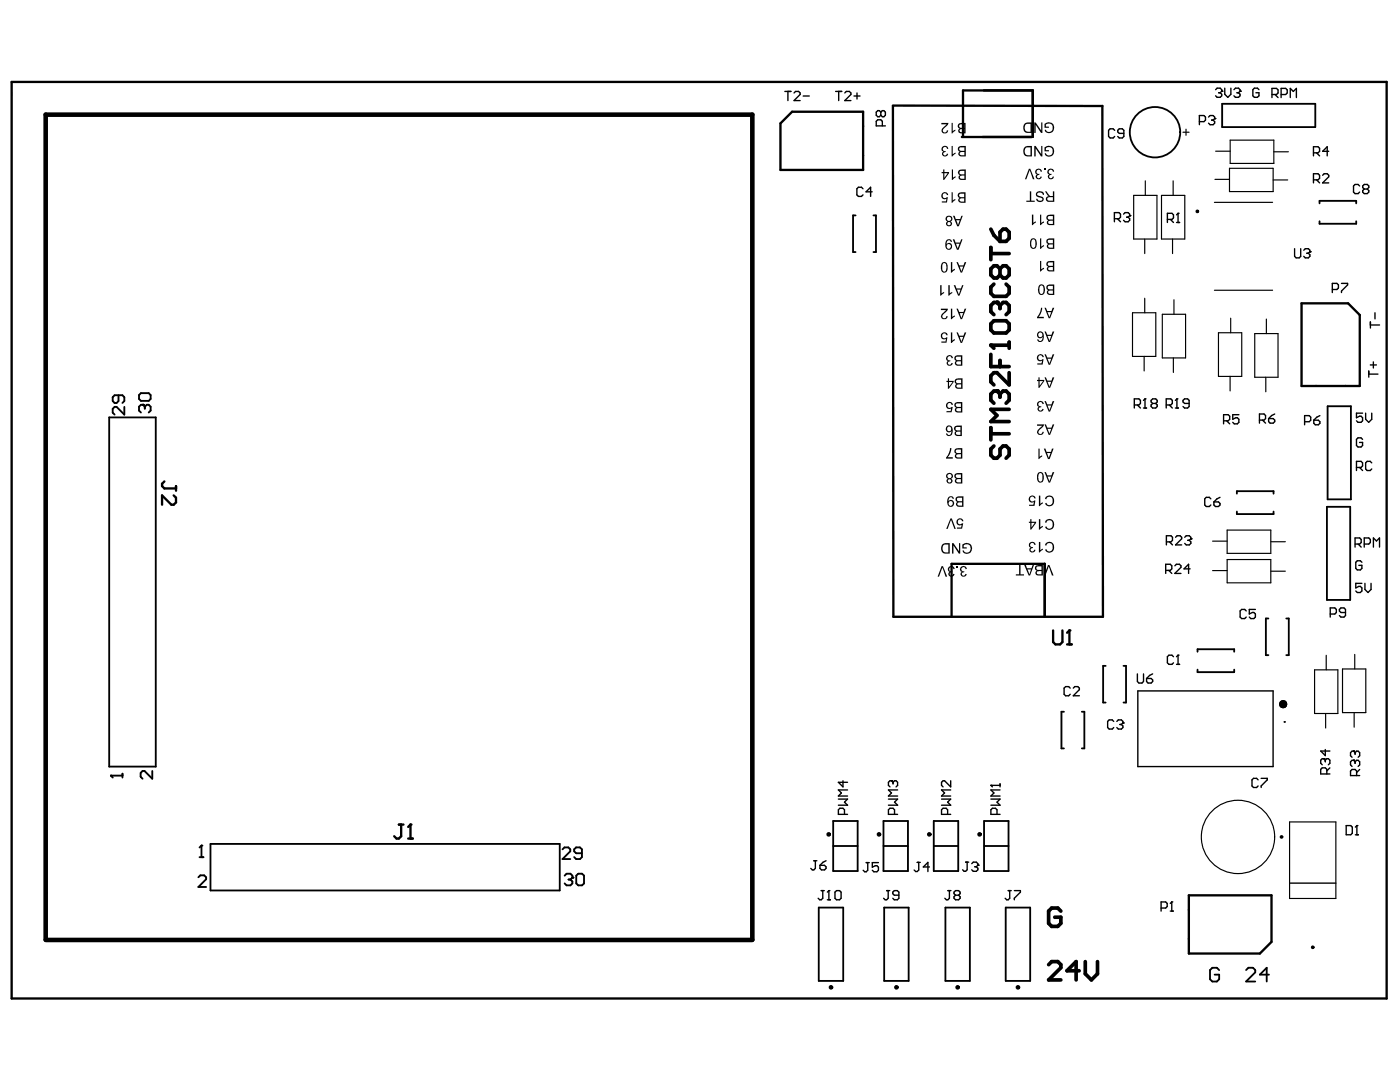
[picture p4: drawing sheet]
<svg xmlns="http://www.w3.org/2000/svg" width="279mm" height="216mm" viewBox="0 0 279 216" stroke-linecap="round" stroke-linejoin="round" font-family="sans-serif">
<g fill="none" stroke="#000" stroke-width=".46">
<path d="M2.3 16.3h274.4v182.9h-274.4zM155.8 24.6l2.3-2.3h14.2v11.6h-16.5zM178.2 21.1l41.8 .1M178.2 21.1l.1 102h41.8l-.1-102M192 27.3h13.9M192.2 27.3v-9.3h13.9v9.3M259.8 60.5h9.2l2.4 2.4v14.1h-11.6zM32.8 96.1l-.5 .4v.5l.5 .5h2.3M34.7 98.9l.4 .4v.9l-.4 .5h-.5l-1.9-1.8v1.8M35.1 97v.9M189.9 123v-10.5h18.6v10.5M210.2 125.8v2.3l.4 .5h1l.4-.5v-2.3"/>
<path d="M213 128.6h.9M213 126.3l.4-.5v2.8M9.3 178.2h.1M79.6 164.5h.9M80.1 164.5v2.4l-.5 .4h-.5l-.4-.4M81.5 167.3h.9M81.5 165l.4-.5v2.8M237.3 178.7h16.5v9.2l-2.4 2.4h-14.1zM44.3 187.5l.3 .2"/>
<circle cx="165.4" cy="166.5" r=".23"/>
<circle cx="175.4" cy="166.5" r=".23"/>
<circle cx="185.5" cy="166.5" r=".23"/>
<circle cx="195.5" cy="166.5" r=".23"/>
<circle cx="165.8" cy="197" r=".23"/>
<circle cx="178.9" cy="197" r=".23"/>
<circle cx="191.1" cy="197" r=".23"/>
<circle cx="203.2" cy="197" r=".23"/>
</g>
<g fill="none" stroke="#000" stroke-width=".23">
<path d="M2.3 18.3v.7M226.2 39h4.7v8.7h-4.7zM228.6 36.1v2.9M231.8 39h4.6v8.7h-4.6zM234.1 36.1v2.9M236.1 26.4h1.2M236.7 25.8v1.2M242.5 35.8h2.9M242.6 30.2h2.9M245.4 33.6h8.7v4.6h-8.7zM245.5 28h8.7v4.6h-8.7zM254.1 35.9h2.9"/>
<path d="M254.2 30.3h2.9M228.5 47.7v2.9M228.5 59.5v2.9M234 47.7v2.9M234.3 59.8v2.9M242.4 57.9h11.6M242.4 40.4h11.6M226 62.4h4.7v8.7h-4.7zM228.3 71.1v2.9M232 62.7h4.6v8.7h-4.6zM234.2 71.4v2.9M243.2 66.4h4.6v8.7h-4.6z"/>
<path d="M245.5 75.1v2.9M245.6 63.5v2.9M250.4 66.6h4.7v8.7h-4.7zM252.6 75.3v2.9M252.7 63.7v2.9M242 108h2.9M242 113.9h2.9M244.9 105.8h8.7v4.6h-8.7zM244.9 111.6h8.7v4.7h-8.7zM253.6 108.1h2.9M253.6 114h2.9M262.4 133.7h4.6v8.7h-4.6z"/>
<path d="M264.7 130.8v2.9M267.9 133.5h4.7v8.7h-4.7zM270.4 130.6v2.9M264.6 142.4v2.9M270.3 142.2v2.9M257.4 164h9.2v15.3h-9.2z"/>
<circle cx="247.1" cy="167" r="7.3"/>
</g>
<g fill="none" stroke="#000" stroke-width=".37">
<path d="M243.9 20.7h18.6v4.7h-18.6zM170.7 43h-.5v7.3h.5M174.3 43h.5v7.3h-.5M263.3 40.6v-.5h7.4v.5M263.3 44.1v.6h7.4v-.6M23.7 78.9v1.1l-.4 .4h-.4l-.4-.4v-.8l.4-.3h1.5l.4 .3v.8l-.4 .4M27.7 78.8l.4-.4h1.6l.4 .4v.8l-.4 .4h-1.6l-.4-.4zM21.8 83.3h9.3v69.7h-9.3zM24.8 81.2v1.5l-1.5-1.5h-.4l-.4 .4v.7l.4 .4M28.9 81.2l-.4-.4h-.4l-.4 .4v.7l.4 .4M28.9 81.2l.4-.4h.4l.4 .4v.7l-.4 .4M28.9 81.2v.3"/>
<path d="M246.8 98.5v-.5h7.4v.5M265 81.1h4.6v18.5h-4.6zM246.8 102.1v.5h7.4v-.5M264.8 101.1h4.7v18.6h-4.7zM220.7 132.9h-.5v7.3h.5M224.2 132.9h.5v7.3h-.5M239 130.1v-.6h7.3v.6M239 133.6v.5h7.3v-.5M253.1 123.4h-.5v7.3h.5M256.7 123.4h.5v7.3h-.5M24.4 154.4v.8M24.4 154.8h-2.3l.4 .4"/>
<path d="M30.4 153.8v1.6l-1.6-1.6h-.3l-.4 .4v.8l.4 .4M212.3 142h-.5v7.3h.5M215.9 142h.5v7.3h-.5M39.6 175.1l.4-.4h.8l.3 .4v.3l-1.5 1.6h1.5M39.8 171h.8M39.8 169.1l.4-.4v2.3M42 168.4h69.7v9.3h-69.7zM112.3 169.5l.4-.4h.7l.4 .4v.4l-1.5 1.5h1.5M112.7 174.7l.4-.4h.7l.4 .4v.4l-.4 .4M113.5 175.5h.3M113.8 175.5l.4 .4v.4l-.4 .4h-.7l-.4-.4M115 174.7l.4-.4h.8l.4 .4v1.6l-.4 .4h-.8l-.4-.4z"/>
<path d="M116.1 170.3h-1.1l-.4-.4v-.4l.4-.4h.7l.4 .4v1.5l-.4 .4h-.7l-.4-.4M166.3 163.8h4.9v10h-4.9zM166.3 168.8h4.9M176.3 163.8h4.9v10h-4.9zM176.3 168.8h4.9M186.4 163.8h4.8v10h-4.8zM186.4 168.8h4.8M196.4 163.8h4.9v10h-4.9zM196.4 168.8h4.9M163.4 181.1h4.9v14.6h-4.9zM176.5 181.1h4.8v14.6h-4.8zM188.7 181.1h4.9v14.6h-4.9z"/>
<path d="M200.7 181.1h4.9v14.6h-4.9zM243.3 193.6l-.4-.5h-1l-.4 .5v1.8l.4 .5h1l.4-.5v-.9h-.9M248.7 193.6l.4-.5h1l.4 .5v.4l-1.8 1.8h1.8M253.3 194.5h-1.9l1.4-1.4v2.7"/>
<circle cx="230.5" cy="26.4" r="5"/>
<circle cx="239" cy="42.2" r=".18"/>
<circle cx="255.8" cy="167" r=".18"/>
<circle cx="262" cy="189" r=".18"/>
</g>
<path d="M227.1 137.9h27v15.1h-27z" fill="none" stroke="#000" stroke-width=".28"/>
<g fill="none" stroke="#000" stroke-width=".27">
<path d="M156.6 18.2h1.3M157.2 18.2v1.9M158.5 18.5l.3-.3h.6l.3 .3v.4l-1.2 1.2h1.2M160.3 19.2h1.2M166.8 18.2h1.2M167.4 18.2v1.9M168.6 18.5l.3-.3h.6l.3 .3v.4l-1.2 1.2h1.2M170.4 19.2h1.2M171 18.5v1.3M242.6 17.9l.3-.3h.6l.3 .3v.3M243.2 18.5h.3M243.5 18.5l.3 .3v.3l-.3 .3h-.6l-.3-.3"/>
<path d="M243.8 18.2h.1M243.8 18.2l-.3 .3M244.4 17.6v1.2l.6 .6 .6-.6v-1.2M246.3 17.9l.3-.3h.6l.3 .3v.3M246.9 18.5h.3M247.2 18.5l.3 .3v.3l-.3 .3h-.6l-.3-.3M247.5 18.2h.1M247.5 18.2l-.3 .3M251.3 17.9l-.4-.3h-.6l-.3 .3v1.2l.3 .3h.6l.4-.3v-.6h-.7M253.8 18.9h1l.3-.3v-.7l-.3-.3h-1v1.9M254.5 18.9l.6 .6M255.7 18.9h.9l.3-.3v-.7l-.3-.3h-.9v1.9"/>
<path d="M257.5 19.5v-1.9l.6 .6 .6-.6v1.9M172.2 37.7l-.3-.3h-.6l-.3 .3v1.2l.3 .3h.6l.3-.3M174.1 38.3h-1.3l1-.9v1.8M175.8 22.4l-.3-.3h-.3l-.3 .3v.6l.3 .3h.3l.3-.3M175.8 22.4l.3-.3h.3l.3 .3v.6l-.3 .3h-.3l-.3-.3M175.8 22.4v.6M176.1 25.1v-.9l-.3-.3h-.6l-.3 .3v.9h1.8M222.5 26l-.3-.3h-.7l-.3 .3v1.2l.3 .3h.7l.3-.3M224.3 26.6h-.9l-.3-.3v-.3l.3-.3h.6l.3 .3v1.2l-.3 .3h-.6l-.3-.3M239.4 24.3h.9l.3-.3v-.6l-.3-.3h-.9v1.8M241.2 23.4l.3-.3h.6l.3 .3v.3M241.8 24h.3"/>
<path d="M242.1 24l.3 .3v.3l-.3 .3h-.6l-.3-.3M242.4 23.7h.1M242.4 23.7l-.3 .3M262.1 30.5h.9l.3-.3v-.6l-.3-.3h-.9v1.8M262.1 35.9h.9l.3-.3v-.6l-.3-.3h-.9v1.8M262.7 30.5l.6 .6M262.7 35.9l.6 .6M264 35l.3-.3h.6l.3 .3v.3l-1.2 1.2h1.2M265.2 30.2h-1.2l.9-.9v1.8M271.3 37.1l-.3-.3h-.6l-.3 .3v1.2l.3 .3h.6l.3-.3M272.3 37.7l-.3-.3v-.3l.3-.3h.6l.3 .3v.3l-.3 .3M272.3 37.7l-.3 .3v.3l.3 .3h.6l.3-.3v-.3l-.3-.3"/>
<path d="M272.3 37.7h.6M222.4 43.6h.9l.3-.3v-.6l-.3-.3h-.9v1.9M223 43.6l.6 .7M224.2 42.7l.3-.3h.6l.3 .3v.3M224.8 43.3h.3M225.1 43.3l.3 .3v.3l-.3 .4h-.6l-.3-.4M225.4 43h.1M225.4 43l-.3 .3M233 43.8h.9l.3-.3v-.6l-.3-.3h-.9v1.8M233.6 43.8l.6 .6M234.8 44.4h.6M235.1 42.6h.1"/>
<path d="M235.1 42.6l-.3 .3M235.1 42.6v1.8M258.4 49.6v1.5l.3 .4h.6l.3-.4v-1.5M260.2 49.9l.3-.3h.6l.3 .3v.3M260.8 50.5h.3M261.1 50.5l.3 .3v.3l-.3 .4h-.6l-.3-.4M261.4 50.2h.1M261.4 50.2l-.3 .3M265.9 57.8h.9l.3-.3v-.6l-.3-.4h-.9v1.9M267.7 56.5h1.2v.4l-1.2 1.2v.3M228.5 79.6h.1M228.5 79.6l-.3 .3"/>
<path d="M228.5 79.6v1.8M234.9 79.6h.1M234.9 79.6l-.3 .3M234.9 79.6v1.8M273.2 74v1.3M273.2 74.6h1.8M273.5 72.8h1.2M273.5 64.2v1.3M273.5 64.8h1.8M274.1 72.2v1.2M274.4 62.4v1.2M226.4 80.8h.9l.3-.3v-.6l-.3-.3h-.9v1.8"/>
<path d="M227 80.8l.6 .6M228.2 81.4h.6M230 80.5l-.3-.3v-.3l.3-.3h.6l.4 .3v.3l-.4 .3M230 80.5l-.3 .3v.3l.3 .3h.6l.4-.3v-.3l-.4-.3M230 80.5h.6M232.7 80.8h1l.3-.3v-.6l-.3-.3h-1v1.8M233.4 80.8l.6 .6M234.6 81.4h.6M237.3 80.5h-.9l-.3-.3v-.3l.3-.3h.6l.3 .3v1.2l-.3 .3h-.6l-.3-.3M241.6 99.5l-.3-.3h-.6l-.3 .3v1.3l.3 .3h.6l.3-.3M243.5 99.2l-.6 .3-.6 .7M244.2 84h.9l.3-.3v-.6l-.3-.4h-.9v1.9"/>
<path d="M244.8 84l.6 .6M247.2 82.7h-1.2v1l.6-.3h.3l.3 .3v.6l-.3 .3h-.6l-.3-.3M251.3 83.8h1l.3-.3v-.6l-.3-.3h-1v1.8M252 83.8l.6 .6M253.2 83.5h.9l.3 .3v.3l-.3 .3h-.6l-.3-.3zM254.4 82.6l-.6 .3-.6 .6M260.4 84.2h.9l.3-.4v-.6l-.3-.3h-.9v1.9M262.2 83.8h.9l.3 .4v.3l-.3 .3h-.6l-.3-.3zM263.4 82.9l-.6 .3-.6 .6M270.7 93.3h.9l.3-.3v-.6l-.3-.3h-.9v1.8M271.3 93.3l.6 .6M271.9 82.4h-1.2v1l.6-.3h.3l.3 .3v.6l-.3 .3h-.6l-.3-.3"/>
<path d="M271.9 87.7l-.3-.3h-.6l-.3 .3v1.2l.3 .3h.6l.3-.3v-.6h-.6M272.5 82.4v1.3l.7 .6 .6-.6v-1.3M273.8 92.4l-.3-.3h-.7l-.3 .3v1.2l.3 .3h.7l.3-.3M232.6 113.8h1l.3-.3v-.6l-.3-.3h-1v1.8M232.8 108.1h.9l.3-.3v-.6l-.3-.3h-.9v1.8M233.2 113.8l.7 .6M233.4 108.1l.6 .6M234.5 112.9l.3-.3h.6l.3 .3v.3l-1.2 1.2h1.2M234.6 107.2l.3-.3h.6l.3 .3v.3l-1.2 1.2h1.2M236.4 107.2l.3-.3h.6l.4 .3v.3M237 107.8h.3M237.3 107.8l.4 .3v.3l-.4 .3h-.6l-.3-.3"/>
<path d="M237.5 113.5h-1.2l.9-.9v1.8M237.7 107.5h.1M237.7 107.5l-.4 .3M242.3 100.2h.9l.3 .3v.3l-.3 .3h-.6l-.3-.3zM270.4 108.6h.9l.4-.3v-.7l-.4-.3h-.9v1.9M271 108.6l.7 .6M271.8 116.4h-1.2v.9l.9-.3 .3 .3v.6l-.3 .3h-.6l-.3-.3M271.8 112.2l-.3-.3h-.6l-.3 .3v1.2l.3 .3h.6l.3-.3v-.6h-.6M272.3 108.6h.9l.3-.3v-.7l-.3-.3h-.9v1.9M272.4 116.4v1.2l.6 .6 .6-.6v-1.2M274.1 109.2v-1.9l.6 .7 .6-.7v1.9M213.6 137.3l-.3-.3h-.6l-.3 .3v1.2l.3 .3h.6l.3-.3"/>
<path d="M214.2 137.3l.3-.3h.6l.3 .3v.3l-1.2 1.2h1.2M227 134.5v1.5l.3 .3h.6l.3-.3v-1.5M228.8 135.4h.9l.3 .3v.3l-.3 .3h-.6l-.3-.3zM230 134.5l-.6 .3-.6 .6M234.2 131l-.3-.3h-.6l-.3 .3v1.3l.3 .3h.6l.3-.3M234.8 132.6h.6M235.1 130.7h.1M235.1 130.7v1.9M235.1 130.7l-.3 .3M248.7 121.9l-.3-.3h-.6l-.3 .3v1.2l.3 .3h.6l.3-.3M250.5 121.6h-1.2v.9l.6-.3h.3l.3 .3v.6l-.3 .3h-.6l-.3-.3M265.5 122.5h.9l.3-.3v-.6l-.3-.3h-.9v1.8"/>
<path d="M268.5 122.2h-.9l-.3-.3v-.3l.3-.3h.6l.3 .3v1.2l-.3 .3h-.6l-.3-.3M167.3 159.5h1.8l-.6 .6 .6 .6h-1.8M168.2 155.8v1.2l-.9-.9h1.8M169.1 157.6h-1.8l.6 .6-.6 .6h1.8M177.3 159.5h1.8l-.6 .6 .6 .6h-1.8M177.9 155.8h.1M177.9 155.8h-.3l-.3 .3v.6l.3 .3M177.9 155.8l.3 .3M178.2 156.1l.3-.3h.3l.3 .3v.6l-.3 .3M178.2 156.1v.3M179.1 157.6h-1.8l.6 .6-.6 .6h1.8M187.9 159.5h1.8l-.6 .6 .6 .6h-1.8"/>
<path d="M189.7 157.6h-1.8l.6 .6-.6 .6h1.8M189.7 155.8v1.2l-1.2-1.2h-.3l-.3 .3v.6l.3 .3M197.8 156.7h.1M197.8 159.5h1.8l-.6 .6 .6 .6h-1.8M197.8 156.7h1.8M197.8 156.7l.3 .3M199.6 157.6h-1.8l.6 .6-.6 .6h1.8M199.6 156.4v.6M222.3 144l-.3-.4h-.6l-.3 .4v1.2l.3 .3h.6l.3-.3M222.9 144l.3-.4h.6l.3 .4v.3M223.5 144.6h.3M223.8 144.6l.3 .3v.3l-.3 .3h-.6l-.3-.3"/>
<path d="M224.1 144.3h.1M224.1 144.3l-.3 .3M251.1 155.6l-.3-.3h-.6l-.3 .3v1.2l.3 .3h.6l.3-.3M251.7 155.3h1.2v.3l-1.2 1.2v.3M264.2 151.4h.1M264.2 151.4h-.3l-.3 .3v.6l.3 .3M264.2 151.4l.3 .3M264.5 151.7l.3-.3h.3l.3 .3v.6l-.3 .3M264.5 149.6v1.2l-.9-.9h1.8M264.5 151.7v.3M264.8 154.4v-.9l-.3-.3h-.6l-.3 .3v.9h1.8M265.4 153.2l-.6 .6"/>
<path d="M270.1 151.7h.1M270.1 149.9h.1M270.1 149.9h-.3l-.3 .3v.6l.3 .3M270.1 151.7h-.3l-.3 .3v.6l.3 .3M270.1 151.7l.3 .3M270.1 149.9l.3 .3M270.4 150.2v.3M270.4 152v.3M270.4 150.2l.3-.3h.3l.4 .3v.6l-.4 .3M270.4 152l.3-.3h.3l.4 .3v.6l-.4 .3M270.7 154.8v-1l-.3-.3h-.6l-.3 .3v1h1.9M271.4 153.5l-.7 .6"/>
<path d="M162.4 171.8h.6M162.7 171.8v1.5l-.3 .3h-.3l-.3-.3M163.6 172.7h1l.3 .3v.3l-.3 .3h-.7l-.3-.3zM163.9 177.7h.6M164.2 177.7v1.5l-.3 .3h-.3l-.3-.3M164.9 171.8l-.7 .3-.6 .6M165.1 179.5h.6M165.4 177.7h.1M165.4 177.7v1.8M165.4 177.7l-.3 .3M166.6 178l.3-.3h.7l.3 .3v1.2l-.3 .3h-.7l-.3-.3zM168.5 162.5v-.9l-.3-.3h-.6l-.3 .3v.9h1.8"/>
<path d="M172.9 172.1h.6M173.2 172.1v1.5l-.3 .4h-.3l-.3-.4M175.3 172.1h-1.2v.9l.6-.3h.3l.3 .3v.6l-.3 .4h-.6l-.3-.4M177 177.7h.6M177.3 177.7v1.5l-.3 .3h-.4l-.3-.3M178.5 162.5v-.9l-.3-.3h-.6l-.3 .3v.9h1.8M179.4 178.6h-.9l-.3-.3v-.3l.3-.3h.6l.3 .3v1.2l-.3 .3h-.6l-.3-.3M183 172.1h.7M183.4 172.1v1.5l-.4 .3h-.3l-.3-.3M185.5 173h-1.2l.9-.9v1.8M189.1 162.5v-.9l-.3-.3h-.6l-.3 .3v.9h1.8M189.2 177.7h.6"/>
<path d="M189.5 177.7v1.5l-.3 .3h-.3l-.3-.3M190.7 178.6l-.3-.3v-.3l.3-.3h.6l.3 .3v.3l-.3 .3M190.7 178.6l-.3 .3v.3l.3 .3h.6l.3-.3v-.3l-.3-.3M190.7 178.6h.6M192.7 172h.6M193 172v1.6l-.3 .3h-.3l-.3-.3M193.9 172.3l.3-.3h.6l.4 .3v.3M194.5 172.9h.3M194.8 172.9l.4 .4v.3l-.4 .3h-.6l-.3-.3M195.2 172.6h.1M195.2 172.6l-.4 .3M199 162.5v-.9l-.3-.3h-.6l-.3 .3v.9h1.8"/>
<path d="M201.2 177.7h.6M201.5 177.7v1.5l-.3 .3h-.3l-.3-.3M202.4 177.7h1.2v.3l-1.2 1.2v.3M233.9 180h.1M233.9 180l-.4 .3M233.9 180v1.8M257.4 176.2h9.2M268.7 164.7h.9l.3 .3v1.3l-.3 .3h-.9zM270.5 166.6h.6M270.8 164.7h.1M270.8 164.7v1.9M270.8 164.7l-.3 .3"/>
<path d="M231.7 181.2h.9l.3-.3v-.6l-.3-.3h-.9v1.8M233.5 181.8h.7"/>
</g>
<path d="M9.1 187.5v-164.6h141v164.6M9.1 187.6h141" fill="none" stroke="#000" stroke-width=".91"/>
<g fill="#000">
<path d="M187.9 24.5h1.4l-.2 .5-.5 .5a.5 .5 0 0 0-.4 .4 .5 .5 0 0 0 .4 .5l.3-.1 .1-.3h.2v.2a.68 .68 0 0 1-1.1 .3 .68 .68 0 0 1 .3-1.2l.5-.5h-1zM188 29.4l.3-.3h.5l.5 .5-.3 .1a.41 .41 0 0 0-.5-.4 .41 .41 0 0 0-.3 .6 .41 .41 0 0 0 .5 .2v.2a.36 .36 0 0 0-.4 .3 .36 .36 0 0 0 .3 .4 .36 .36 0 0 0 .4-.3l.2 .1a.58 .58 0 0 1-.8 .4 .58 .58 0 0 1-.1-1 .56 .56 0 0 1-.3-.8zM189.9 24.5h.2v1.7l.6-.3v.2l-.6 .5h-.2zM189.9 29.1h.2v1.7l.6-.3v.2l-.6 .5h-.2zM189.9 38.4h.2v1.6l.6-.3v.2l-.6 .6h-.2zM190 33.8h.2v1.6l.5-.2v.2l-.6 .5h-.1zM205.3 33.7h.3l.9 2.1h-.4l-.6-1.9-.7 1.9h-.3zM206.4 24.4h.3l1.1 1.7v-1.7h.2v2.1h-.2l-1.1-1.6v1.6h-.3zM206.4 29.1h.3l1.1 1.7v-1.7h.2v2.1h-.2l-1.1-1.6v1.6h-.3zM206.7 33.9l.3-.2a.65 .65 0 0 1 .9 .5h-.2a.39 .39 0 0 0-.5-.3 .39 .39 0 0 0-.3 .5 .39 .39 0 0 0 .5 .3v.2a.35 .35 0 0 0-.4 .2 .35 .35 0 0 0 .3 .5 .35 .35 0 0 0 .4-.4l.2 .1a.57 .57 0 0 1-.8 .4 .57 .57 0 0 1-.1-.9 .57 .57 0 0 1-.3-.9zM208.3 33.7h.3v.3h-.3zM208.5 24.7l.9-.3a1.06 1.06 0 0 1 .9 1.6 1.06 1.06 0 0 1-1.8 0l.2-.1 .4 .4h.5l.4-.3 .1-.4a.8 .8 0 0 0-.4-.9 .8 .8 0 0 0-1 .2v.4h.6v.2h-.8z"/>
<path d="M208.5 29.4l.9-.3a1.06 1.06 0 0 1 .9 1.5 1.06 1.06 0 0 1-1.8 .1l.2-.1 .4 .4h.5l.4-.3 .1-.4a.8 .8 0 0 0-.4-.9 .8 .8 0 0 0-1 .1v.5h.6v.2h-.8zM209.1 34l.5-.3a.63 .63 0 0 1 .8 .5h-.3a.42 .42 0 0 0-.5-.3 .42 .42 0 0 0-.3 .5 .42 .42 0 0 0 .6 .3l-.1 .2a.36 .36 0 0 0-.4 .2 .36 .36 0 0 0 .3 .5 .36 .36 0 0 0 .4-.4l.3 .1a.58 .58 0 0 1-.9 .5 .58 .58 0 0 1-.1-1 .53 .53 0 0 1-.3-.8zM187.6 56.9h.3v1.6l.5-.2v.2l-.6 .5h-.2zM188 38.6l.2-.1a.64 .64 0 0 1 1 .4h-.2a.45 .45 0 0 0-.7-.2 .45 .45 0 0 0-.1 .7 .45 .45 0 0 0 .7-.1h.3l-.2 1.1h-1v-.2h.8l.1-.6a.68 .68 0 0 1-.9-.1 .68 .68 0 0 1 0-.9zM189.3 56.9h.2v1.6l.6-.2v.2l-.7 .5h-.1zM189.8 52.3h.3v1.6l.5-.2v.2l-.6 .5h-.2zM205.5 38.2h.3v1.8h.7v.3h-1.7v-.3h.7zM205.9 42.8h.3v1.7l.5-.3v.2l-.6 .5h-.2zM206.9 38.4a.86 .86 0 0 1 .9-.2 .86 .86 0 0 1 .6 .7h-.3a.62 .62 0 0 0-.5-.5 .62 .62 0 0 0-.6 .4l.2 .3 .9 .2a.63 .63 0 0 1 0 .9 .63 .63 0 0 1-.9 .1l-.3-.2-.1-.3 .3-.1a.47 .47 0 0 0 .4 .4 .47 .47 0 0 0 .5-.5l-1-.4a.54 .54 0 0 1-.1-.8zM207.6 52.1h.2v1.6l.6-.3v.3l-.6 .5h-.2zM207.6 42.8h.2v1.7l.6-.3v.2l-.6 .5h-.2zM207.6 47.6h.2v1.6l.6-.3v.2l-.6 .6h-.2z"/>
<path d="M187.9 66.6l.3-.3h.3a.56 .56 0 0 1 .6 .6h-.3a.46 .46 0 0 0-.5-.3 .46 .46 0 0 0-.3 .5 .46 .46 0 0 0 .4 .4l.7-.2-.2 1.1h-1v-.3h.8l.1-.5-.5 .1-.4-.2-.1-.2zM187.8 61.6h1.4l-.2 .4-.7 .7a.4 .4 0 0 0-.1 .7 .4 .4 0 0 0 .6-.3h.3v.1l-.4 .5a.66 .66 0 0 1-.9-.4 .66 .66 0 0 1 .4-.9l.6-.5h-1zM188.9 71.1l.4-.2h.3a.56 .56 0 0 1 .6 .5l-.3 .1a.41 .41 0 0 0-.5-.4 .41 .41 0 0 0-.3 .5 .41 .41 0 0 0 .6 .3l-.1 .2a.37 .37 0 0 0-.4 .3 .37 .37 0 0 0 .3 .4 .37 .37 0 0 0 .4-.4l.2 .1a.58 .58 0 0 1-.8 .5 .58 .58 0 0 1-.1-1 .52 .52 0 0 1-.3-.9zM189.8 61.6h.3v1.6l.5-.3v.3l-.6 .5h-.2zM189.8 66.3h.3v1.7l.5-.3v.2l-.6 .5h-.2zM207.8 61.4h.2l-.1 .8-.6 1h1v.3h-1.3v-.3l.6-.9zM207.1 70.9l.6-.2a.56 .56 0 0 1 .6 .6h-.3a.46 .46 0 0 0-.8-.2 .46 .46 0 0 0 .3 .8l.8-.2-.2 1h-1.1v-.2h.8l.2-.5-.5 .1-.4-.2-.2-.5zM189.6 89.4h.3l-.2 .9-.6 .9h1v.3h-1.3v-.2l.6-.9zM189 80.4h.1a.68 .68 0 0 1 1.1 .4h-.3a.46 .46 0 0 0-.6-.3 .46 .46 0 0 0-.3 .6 .46 .46 0 0 0 .6 .3l.5-.2-.2 1.1h-1v-.3h.8l.1-.5-.5 .1-.4-.3-.1-.5zM207.2 89.5h.3v1.6l.5-.2v.2l-.6 .5h-.2zM207.3 98.9h.3v1.6l.5-.3v.3l-.6 .5h-.2zM207 84.7h1.4l-.2 .4-.8 .7a.4 .4 0 0 0 0 .7 .4 .4 0 0 0 .6-.3h.3v.1a.66 .66 0 0 1-1.1 .3 .66 .66 0 0 1 .2-1.1l.6-.5h-1z"/>
<path d="M207.1 80.2l.3-.2h.5l.4 .5-.3 .1a.41 .41 0 0 0-.4-.4 .41 .41 0 0 0-.4 .6 .41 .41 0 0 0 .6 .2v.2a.36 .36 0 0 0-.5 .3 .36 .36 0 0 0 .4 .4l.3-.3 .3 .1a.58 .58 0 0 1-.9 .4 .58 .58 0 0 1-.1-.9 .53 .53 0 0 1-.4-.4 .53 .53 0 0 1 .2-.6zM187.9 113h.3l.8 2.1h-.3l-.6-1.9-.7 1.9h-.3zM189.7 103.5h.3l.7 2h-.2l-.7-1.8-.7 1.8h-.3zM189.3 113.2l.2-.2a.65 .65 0 0 1 1 .5h-.3a.39 .39 0 0 0-.4-.3 .39 .39 0 0 0-.3 .5 .39 .39 0 0 0 .5 .2v.3a.35 .35 0 0 0-.5 .2 .35 .35 0 0 0 .3 .5 .35 .35 0 0 0 .4-.4l.3 .1a.57 .57 0 0 1-.9 .4 .57 .57 0 0 1-.1-.9 .57 .57 0 0 1-.2-.9zM190 108.4h.3l1.1 1.6v-1.6h.2v2.1h-.2l-1.1-1.7v1.7h-.3zM190.9 113h.3v.3h-.3zM191 103.7l.2-.2a.68 .68 0 0 1 1.1 .5h-.3a.45 .45 0 0 0-.7-.2 .45 .45 0 0 0 0 .7 .45 .45 0 0 0 .7-.1h.2l-.2 1.1h-1v-.2h.8l.1-.6a.68 .68 0 0 1-.9-.1 .68 .68 0 0 1 0-.9zM191.8 113.2l.3-.2a.63 .63 0 0 1 .9 .5h-.3a.42 .42 0 0 0-.5-.3 .42 .42 0 0 0-.3 .5 .42 .42 0 0 0 .6 .2l-.1 .3a.36 .36 0 0 0-.5 .2 .36 .36 0 0 0 .4 .5 .36 .36 0 0 0 .4-.4l.2 .1a.58 .58 0 0 1-.8 .5 .58 .58 0 0 1-.1-1 .52 .52 0 0 1-.4-.4 .52 .52 0 0 1 .2-.5zM192 108.7l.6-.3h.5a1.05 1.05 0 0 1 .8 1.5 1.05 1.05 0 0 1-1.8 .1v-.1l.2-.1 .4 .4h.6l.4-.4v-.4a.79 .79 0 0 0-.5-.8 .79 .79 0 0 0-.9 .2v.4h.6v.2h-.9zM203.4 112.7h.3v1.9h.7v.2h-1.7v-.2h.7zM205.5 99.1l.4-.2h.4l.4 .5-.3 .1a.47 .47 0 0 0-.6-.3 .47 .47 0 0 0-.3 .6 .47 .47 0 0 0 .7 .3l.2-.2h.2l-.1 1h-1.1v-.2h.8l.2-.5-.6 .1-.4-.2-.1-.6zM205.5 108.3l.4-.2h.4l.4 .5-.3 .1a.41 .41 0 0 0-.5-.4 .41 .41 0 0 0-.3 .6 .41 .41 0 0 0 .6 .2l-.1 .3a.36 .36 0 0 0-.4 .3 .36 .36 0 0 0 .3 .4 .36 .36 0 0 0 .4-.4l.2 .1a.58 .58 0 0 1-.8 .4 .58 .58 0 0 1-.1-.9 .56 .56 0 0 1-.2-1z"/>
<path d="M207.3 103.6h.3v1.6l.5-.3v.3l-.6 .5h-.2zM207.3 108.1h.3v1.7l.5-.3v.2l-.6 .5h-.2zM209.1 112.7h.3l.9 2.1h-.4l-.6-1.8-.7 1.8h-.2zM208.6 104l.4-.4 .5-.1a1.05 1.05 0 0 1 .9 1.5 1.05 1.05 0 0 1-1.7 .4l-.1-.3 .2-.1a.7 .7 0 0 0 1 .4 .7 .7 0 0 0 .3-1 .63 .63 0 0 0-.6-.6 .63 .63 0 0 0-.7 .5l-.3-.1zM208.6 108.5l.4-.3 .5-.1a1.05 1.05 0 0 1 .9 1.5 1.05 1.05 0 0 1-1.7 .3l-.1-.2 .2-.1a.7 .7 0 0 0 1 .3 .7 .7 0 0 0 .3-.9 .63 .63 0 0 0-.6-.7 .63 .63 0 0 0-.7 .6l-.3-.1zM208.6 99.3l.4-.4h.5a1.05 1.05 0 0 1 .9 1.4 1.05 1.05 0 0 1-1.7 .4l-.1-.3 .2-.1a.7 .7 0 0 0 1 .4 .7 .7 0 0 0 .3-1 .63 .63 0 0 0-.6-.6 .63 .63 0 0 0-.7 .5l-.3-.1z"/>
<path d="M188.5 34.6v.9l.6-.9zM188.2 33.8h.3v.5h.9v.3l-1 1.3h-.2v-1.3h-.3v-.3h.3z"/>
<path d="M191.5 25.9a.36 .36 0 0 0 .5 .5h.4v-.7zM191.5 24.9a.38 .38 0 0 0 0 .4 .38 .38 0 0 0 .4 .2h.5v-.7zM191.3 24.8l.5-.3h.9v2.1h-1a.5 .5 0 0 1-.5-.4 .5 .5 0 0 1 .3-.6 .54 .54 0 0 1-.2-.8z"/>
<path d="M191.6 30.4a.35 .35 0 0 0 0 .4 .35 .35 0 0 0 .4 .2h.5v-.7zM191.5 29.5a.37 .37 0 0 0 0 .4 .37 .37 0 0 0 .4 .2h.6v-.7zM191.3 29.4l.4-.3h1v2.1h-1.1a.5 .5 0 0 1-.3-.5 .5 .5 0 0 1 .2-.5 .56 .56 0 0 1-.2-.8z"/>
<path d="M191.6 35.2a.34 .34 0 0 0 0 .4 .34 .34 0 0 0 .4 .1h.5v-.7zM191.6 34.1a.38 .38 0 0 0-.1 .5 .38 .38 0 0 0 .5 .2h.5v-.7zM191.4 34l1.3-.2v2.1h-.7a.52 .52 0 0 1-.7-.3 .52 .52 0 0 1 .3-.7 .54 .54 0 0 1-.4-.4 .54 .54 0 0 1 .2-.5z"/>
<path d="M204.6 24.9l-.1 .6a.65 .65 0 0 0 .7 .8h.5v-1.6h-.8zM204.4 24.8l.4-.3 1.1-.1v2.1h-1l-.4-.2-.3-.6z"/>
<path d="M204.6 29.6l-.1 .6a.65 .65 0 0 0 .7 .8h.5v-1.6h-.8zM204.4 29.5l.4-.3 1.1-.1v2.1h-1l-.4-.2-.3-.6z"/>
<path d="M188.2 52.6l-.1 1.1a.42 .42 0 0 0 .4 .5 .42 .42 0 0 0 .3-.6l.1-.4a.5 .5 0 0 0-.1-.5 .5 .5 0 0 0-.6-.1zM188 52.4l.5-.1 .2 .1a1.36 1.36 0 0 1-.1 2 .89 .89 0 0 1-.8-1.3z"/>
<path d="M188.9 49.2a.46 .46 0 0 0 .9 0 .46 .46 0 0 0-.9 0zM188.9 47.9l.1-.1a.63 .63 0 0 1 1 .5h-.3a.43 .43 0 0 0-.5-.3 .43 .43 0 0 0-.3 .6v.1l.1-.1a.66 .66 0 0 1 1 .3 .66 .66 0 0 1-.5 .9 .66 .66 0 0 1-.8-.6v-.7z"/>
<path d="M189.1 44.6a.35 .35 0 0 0 .7 0 .35 .35 0 0 0-.7 0zM189 43.7a.42 .42 0 0 0 .8 0 .42 .42 0 0 0-.8 0zM188.8 43.2l.3-.1h.4a.61 .61 0 0 1 .6 .5 .61 .61 0 0 1-.4 .6 .54 .54 0 0 1 .1 .9 .54 .54 0 0 1-.9-.1 .49 .49 0 0 1 .2-.8 .56 .56 0 0 1-.3-1z"/>
<path d="M190.8 48.6l.4 1 .3-1zM190.1 47.8h.4l.2 .6h.9l.2-.6h.3l-.8 2h-.3z"/>
<path d="M190.8 43.9l.4 1 .3-1zM190.2 43.1h.3l.2 .6h.9l.3-.6h.2l-.7 2.1h-.4z"/>
<path d="M191 57.8l.4 1 .3-1zM190.3 56.9h.4l.2 .7h.9l.2-.7h.3l-.8 2.1h-.3z"/>
<path d="M191.5 53.2l.4 1 .3-1zM190.9 52.3h.3l.2 .7h.9l.2-.7h.3l-.8 2.1h-.3z"/>
<path d="M191.5 39.7a.35 .35 0 0 0 .1 .4 .35 .35 0 0 0 .4 .1h.4v-.6h-.6zM191.5 38.7v.1a.35 .35 0 0 0 0 .4 .35 .35 0 0 0 .4 .1h.5v-.7zM191.3 38.6l.4-.2h1v2.1h-.8a.52 .52 0 0 1-.6-.4 .52 .52 0 0 1 .2-.6 .54 .54 0 0 1-.2-.9z"/>
<path d="M205.9 47.9l-.1 1a.45 .45 0 0 0 .5 .6l.3-.3v-.7a.5 .5 0 0 0 0-.5 .5 .5 0 0 0-.6-.2zM205.8 47.7a.76 .76 0 0 1 .9 .1 .76 .76 0 0 1 .2 .8v.2a.69 .69 0 0 1-.6 .9 .69 .69 0 0 1-.7-.8v-.9z"/>
<path d="M207.5 57.1v1.2a.41 .41 0 0 0 .5 .4 .41 .41 0 0 0 .3-.6v-.4a.51 .51 0 0 0-.1-.5 .51 .51 0 0 0-.5-.2zM207.4 56.9l.4-.2 .5 .2 .2 1.1a.72 .72 0 0 1-.7 .9 .72 .72 0 0 1-.6-.9v-.8z"/>
<path d="M209.1 39.4a.37 .37 0 0 0 0 .5 .37 .37 0 0 0 .3 .1h.7v-.7zM208.5 38.2h.4l.7 .9h.5v-.9h.3v2.1h-1a.58 .58 0 0 1-.7-.6 .58 .58 0 0 1 .6-.6l-.3-.2z"/>
<path d="M209.2 53.4a.34 .34 0 0 0 0 .4 .34 .34 0 0 0 .4 .1h.5v-.6zM209.2 52.4a.37 .37 0 0 0 0 .5 .37 .37 0 0 0 .4 .1h.5v-.6zM208.9 52.3l.3-.2h1.2v2.1h-.8a.52 .52 0 0 1-.7-.4 .52 .52 0 0 1 .3-.6 .54 .54 0 0 1-.3-.9z"/>
<path d="M209.2 58.1a.35 .35 0 0 0 0 .4 .35 .35 0 0 0 .4 .1h.5v-.6zM209.1 57.1a.39 .39 0 0 0 0 .5 .39 .39 0 0 0 .5 .1h.5v-.7zM208.9 57l.5-.2h1v2.1l-1.1-.1a.5 .5 0 0 1-.4-.4 .5 .5 0 0 1 .3-.5 .55 .55 0 0 1-.3-.9z"/>
<path d="M209.2 44.2a.34 .34 0 0 0 0 .4 .34 .34 0 0 0 .4 .1h.5v-.7zM209.2 43.2a.37 .37 0 0 0 0 .4 .37 .37 0 0 0 .4 .2h.5v-.7zM208.9 43.1l.3-.2 1.2-.1v2.1h-.8a.52 .52 0 0 1-.7-.3 .52 .52 0 0 1 .3-.7 .54 .54 0 0 1-.3-.8z"/>
<path d="M209.2 48.9a.35 .35 0 0 0 0 .4 .35 .35 0 0 0 .4 .1h.5v-.6zM209.1 47.9a.39 .39 0 0 0 0 .5 .39 .39 0 0 0 .5 .1h.5v-.7zM208.9 47.8l.5-.2h1v2.1l-1.1-.1a.5 .5 0 0 1-.4-.4 .5 .5 0 0 1 .3-.5 .55 .55 0 0 1-.3-.9z"/>
<path d="M189.4 76.2v1l.7-1zM189.2 75.5h.2v.5h.9v.2l-.9 1.4h-.2v-1.4h-.3v-.2h.3z"/>
<path d="M190.9 72.2a.35 .35 0 0 0 0 .4 .35 .35 0 0 0 .4 .1h.5v-.6zM190.8 71.3a.39 .39 0 0 0 0 .4 .39 .39 0 0 0 .4 .2h.6v-.7zM190.6 71.1l.4-.2h1v2.1l-1.1-.1a.5 .5 0 0 1-.3-.4 .5 .5 0 0 1 .2-.5 .56 .56 0 0 1-.2-.9z"/>
<path d="M190.9 76.8a.35 .35 0 0 0 .1 .4 .35 .35 0 0 0 .3 .1h.5v-.6zM190.9 75.8v.1a.34 .34 0 0 0-.1 .4 .34 .34 0 0 0 .5 .2h.5v-.7zM190.6 75.8l.3-.3h1.2v2.1h-1.1l-.3-.2a.49 .49 0 0 1 .2-.8 .6 .6 0 0 1-.3-.8z"/>
<path d="M191.5 62.5l.4 1 .3-1zM190.9 61.6h.3l.2 .6h.9l.2-.6h.3l-.8 2.1h-.3z"/>
<path d="M191.5 67.2l.4 1 .3-1zM190.9 66.3h.3l.2 .7h.9l.2-.7h.3l-.8 2.1h-.3z"/>
<path d="M207.5 76v1l.7-1zM207.2 75.3h.3v.5h.9v.2l-1 1.4h-.2v-1.4h-.2v-.2h.2z"/>
<path d="M207.2 66.2a.83 .83 0 0 1 1 .2 .83 .83 0 0 1 .1 1l-.2 .6-.3 .2a.58 .58 0 0 1-.8-.5h.2a.46 .46 0 0 0 .6 .2 .46 .46 0 0 0 .3-.5v-.2a.66 .66 0 0 1-1 0 .66 .66 0 0 1 .1-1zM207.1 66.8a.45 .45 0 0 0 .9 0 .45 .45 0 0 0-.9 0z"/>
<path d="M209.1 62.3l.3 1 .4-1zM208.5 61.4h.2l.3 .7h.8l.3-.7h.3l-.8 2.1h-.3z"/>
<path d="M209.1 67l.3 1 .4-1zM208.5 66.1h.2l.3 .7h.8l.3-.7h.3l-.8 2.1h-.3z"/>
<path d="M209.1 76.2l.3 1 .4-1zM208.5 75.3h.2l.3 .7h.8l.3-.7h.3l-.8 2.1h-.3z"/>
<path d="M209.1 71.6l.3 1 .4-1zM208.5 70.7h.2l.3 .7h.8l.3-.7h.3l-.8 2.1h-.3z"/>
<path d="M188.8 85.2l.1-.1a.77 .77 0 0 1 1 0 .77 .77 0 0 1 .2 .9v.1a.7 .7 0 0 1-.5 .8 .7 .7 0 0 1-.8-.4l.3 .1a.46 .46 0 0 0 .6 .1 .46 .46 0 0 0 .2-.6v-.1a.66 .66 0 0 1-1 .1 .66 .66 0 0 1-.1-.9zM189 85.6a.45 .45 0 0 0 .9 0 .45 .45 0 0 0-.9 0z"/>
<path d="M189.2 96a.33 .33 0 0 0 .6 0 .33 .33 0 0 0-.6 0zM189.1 95a.41 .41 0 0 0 .8 0 .41 .41 0 0 0-.8 0zM189 94.5l.5-.2 .6 .3a.52 .52 0 0 1 .1 .6 .52 .52 0 0 1-.4 .3 .58 .58 0 0 1-.1 1 .58 .58 0 0 1-.8-.6l.3-.4a.59 .59 0 0 1-.2-1z"/>
<path d="M190.8 86.3a.37 .37 0 0 0 .4 .5h.5v-.7zM190.7 85.3a.39 .39 0 0 0 0 .4 .39 .39 0 0 0 .5 .2h.5v-.7zM190.6 85.1l.4-.2h1v2.1h-.8a.52 .52 0 0 1-.7-.3 .52 .52 0 0 1 .3-.7 .56 .56 0 0 1-.2-.9z"/>
<path d="M190.9 90.7a.33 .33 0 0 0 0 .4 .33 .33 0 0 0 .4 .2h.5v-.7zM190.8 89.7v.1a.37 .37 0 0 0 0 .4 .37 .37 0 0 0 .4 .2h.6v-.7zM190.6 89.7l.2-.2 1.2-.1v2.1h-.8a.52 .52 0 0 1-.6-.3 .52 .52 0 0 1 .2-.7 .54 .54 0 0 1-.2-.8z"/>
<path d="M190.9 81.5a.35 .35 0 0 0 0 .4 .35 .35 0 0 0 .4 .2h.5v-.7zM190.8 80.6a.39 .39 0 0 0 0 .4 .39 .39 0 0 0 .4 .2h.6v-.7zM190.6 80.5l.4-.3h1v2.1h-1.1a.5 .5 0 0 1-.3-.5 .5 .5 0 0 1 .2-.5 .56 .56 0 0 1-.2-.8z"/>
<path d="M190.9 95.7a.35 .35 0 0 0 0 .4 .35 .35 0 0 0 .4 .2h.5v-.7zM190.8 94.8a.39 .39 0 0 0 0 .4 .39 .39 0 0 0 .4 .2h.6v-.7zM190.6 94.6l.4-.2h1v2.1l-1.1-.1a.5 .5 0 0 1-.3-.4 .5 .5 0 0 1 .2-.5 .56 .56 0 0 1-.2-.9z"/>
<path d="M207.4 94.5l-.2 1a.45 .45 0 0 0 .5 .6 1.34 1.34 0 0 0 .2-1.6l-.2-.1zM207.2 94.3l.5-.1a1.22 1.22 0 0 1 .5 1.7 .7 .7 0 0 1-.9 .3 .7 .7 0 0 1-.3-.9v-.7z"/>
<path d="M209 90.4l.3 1 .4-1zM208.3 89.5h.3l.3 .7h.9l.1-.7h.4l-.8 2.1h-.4z"/>
<path d="M209.1 95.1l.3 1 .4-1zM208.5 94.2h.2l.3 .7h.8l.3-.7h.3l-.8 2.1h-.3z"/>
<path d="M209.1 80.9l.3 1 .4-1zM208.5 80h.2l.3 .7h.8l.3-.7h.3l-.8 2.1h-.3z"/>
<path d="M209.1 85.6l.3 1 .4-1zM208.5 84.7h.2l.3 .6h.8l.3-.6h.3l-.8 2.1h-.3z"/>
<path d="M188.3 108.7l-.2 .8a.64 .64 0 0 0 .7 .7h.5v-1.5zM188 108.7l.6-.3h.9v2.1h-.8a1.1 1.1 0 0 1-.7-1.8z"/>
<path d="M189.4 100.1a.45 .45 0 0 0 .1 .7 .45 .45 0 0 0 .6-.2 .45 .45 0 0 0-.1-.6 .45 .45 0 0 0-.6 .1zM189.3 99.2a.62 .62 0 0 1 .7-.2 .62 .62 0 0 1 .4 .5h-.3a.4 .4 0 0 0-.4-.3 .4 .4 0 0 0-.3 .5l-.1 .3 .1-.1a.67 .67 0 0 1 1 .4 .67 .67 0 0 1-.6 .8 .67 .67 0 0 1-.7-.7v-.8z"/>
<path d="M191.1 100.3a.35 .35 0 0 0 0 .5 .35 .35 0 0 0 .4 .1h.5v-.7zM191 99.4a.39 .39 0 0 0 0 .5 .39 .39 0 0 0 .4 .1h.6v-.7zM190.7 99.3l.6-.3h1v2.1h-1.1a.5 .5 0 0 1-.4-.5 .5 .5 0 0 1 .3-.4 .55 .55 0 0 1-.4-.9z"/>
<path d="M205.1 113.6l.3 1 .4-1zM204.4 112.7h.3l.3 .7h.8l.3-.7h.3l-.8 2.1h-.3z"/>
<path d="M205.8 104.3v1l.7-1zM205.6 103.6h.2v.5h1v.2l-1 1.4h-.2v-1.4h-.3v-.2h.3z"/>
<path d="M206.9 114.1a.34 .34 0 0 0 .1 .4 .34 .34 0 0 0 .3 .1h.5v-.7l-.7 .1zM206.9 113.1a.37 .37 0 0 0 0 .5 .37 .37 0 0 0 .4 .1h.5v-.7zM206.6 113l.3-.2 1.2-.1v2.1h-.8a.52 .52 0 0 1-.6-.3 .52 .52 0 0 1 .2-.6 .54 .54 0 0 1-.3-.9z"/>
<circle cx="197.7" cy="68.9" r=".37"/>
<circle cx="199" cy="78" r=".37"/>
<circle cx="199" cy="60.4" r=".37"/>
<circle cx="28.5" cy="80.8" r=".19"/>
<circle cx="213.4" cy="125.8" r=".23"/>
<circle cx="22.1" cy="154.8" r=".19"/>
<circle cx="40.2" cy="168.7" r=".19"/>
<circle cx="81.9" cy="164.5" r=".23"/>
<circle cx="114.2" cy="175.1" r=".19"/>
</g>
<path d="M256.3 144.1h.1" fill="none" stroke="#000" stroke-width=".2"/>
<g fill="none" stroke="#000" stroke-width=".73">
<path d="M197.7 49.4v2.4M197.7 50.6h3.7M197.7 45.7l.7 1.2 1.2 1.3M198.4 56.7l-.7 .6v1.2l.7 .6h2.4l.6-.6v-1.2l-.6-.6M199.6 53.6l-.6-.6h-.6l-.7 .6v1.3l.7 .6h.6l.6-.6M199.6 53.6v1.3M199.6 53.6l.6-.6h.6l.6 .6v1.3l-.6 .6h-.6l-.6-.6M200.2 45.7h.6l.6 .6v1.3l-.6 .6h-1.2v-1.9zM197.7 64.6l.7-.6h2.4l.6 .6v1.2l-.6 .6h-2.4l-.7-.6zM197.7 70.7v2.4h3.7M199.6 61l-.6-.6h-.6l-.7 .6v1.2l.7 .6M199.6 78.6l-.6-.6h-.6l-.7 .6v1.3l.7 .6"/>
<path d="M199.6 61v.6M199.6 71.9v1.2M199.6 78.6v.6M199.6 61l.6-.6h.6l.6 .6v1.2l-.6 .6M199.6 78.6l.6-.6h.6l.6 .6v1.3l-.6 .6M201.4 74.4v2.4l-2.4-2.4h-.6l-.7 .6v1.2l.7 .6M201.4 68.3v1.2M201.4 68.9h-3.7l.7 .6M197.7 85.3v2.5M197.7 86.6h3.7M198.4 89l-.7 .6v1.2l.7 .6h.6l.6-.6v-1.2l.6-.6h.6l.6 .6v1.2l-.6 .6M201.4 81.7h-3.7l1.3 1.2-1.3 1.2h3.7"/>
<path d="M209.3 192.5l.6-.6h1.2l.6 .6v.6l-2.4 2.4h2.4M211.7 181.8l-.6-.6h-1.2l-.6 .6v2.4l.6 .6h1.2l.6-.6v-1.2h-1.2M215.4 193.7h-2.5l1.9-1.8v3.6M216.6 191.9v2.4l1.2 1.2 1.2-1.2v-2.4"/>
</g>
<path d="M256 140.4h.2v.2h-.2z" fill="none" stroke="#000" stroke-width="1.5"/>
</svg>
